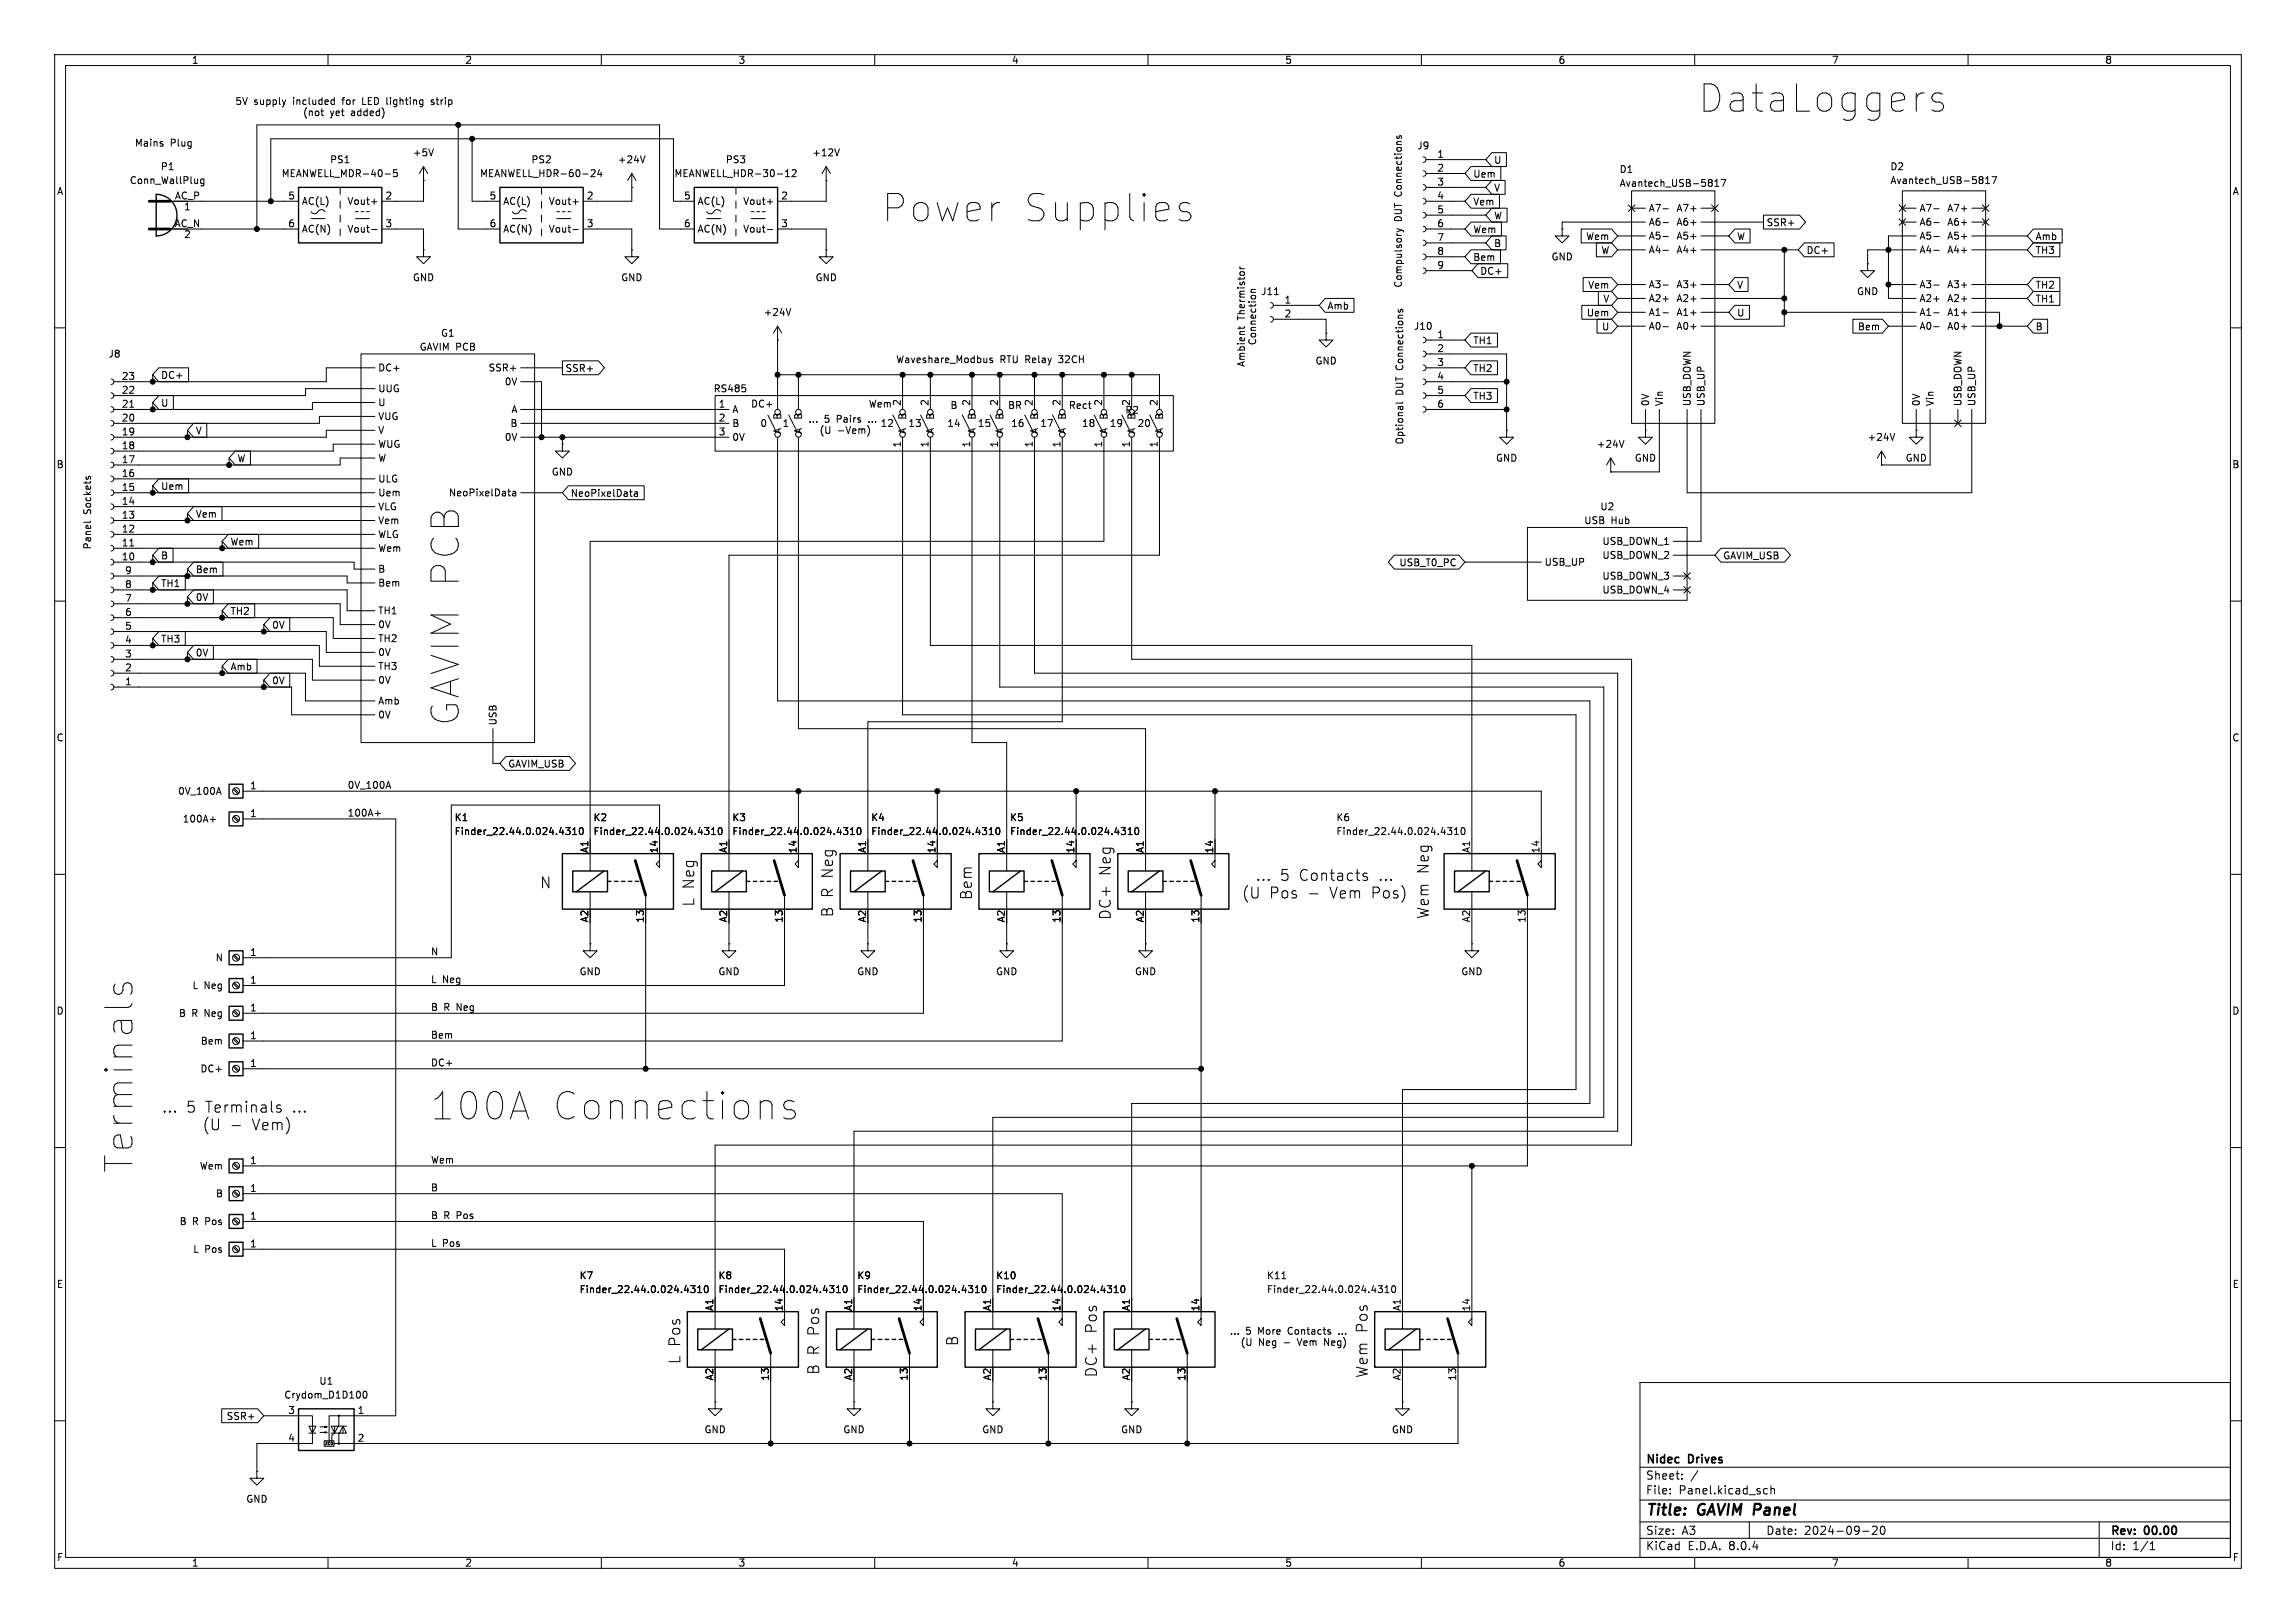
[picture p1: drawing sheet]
<svg xmlns="http://www.w3.org/2000/svg" width="420mm" height="297mm" viewBox="0 0 420 297" stroke-linecap="round" stroke-linejoin="round" font-family="sans-serif">
<defs><g id="words">
<g font-size="7">
<text x="310.8" y="20.8">DataLoggers</text>
<text x="161.5" y="40.8">Power</text>
<text x="186.9" y="40.8">Supplies</text>
<text x="84.3" y="132.7" transform="rotate(-90 84.3 132.7)">GAVIM PCB</text>
<text x="78.9" y="205.2">100A</text>
<text x="100.7" y="205.2">Connections</text>
<text x="24.6" y="214.6" transform="rotate(-90 24.6 214.6)">Terminals</text>
</g>
<g font-size="2.8">
<text x="203.4" y="160.3" transform="rotate(-90 203.4 160.3)">Neg</text>
<text x="229.7" y="161.4">...</text>
<text x="234.1" y="161.4">5 Contacts</text>
<text x="252.2" y="161.4">...</text>
<text x="98.7" y="162.8">N</text>
<text x="127.2" y="166" transform="rotate(-90 127.2 166)">L Neg</text>
<text x="152.6" y="167.9" transform="rotate(-90 152.6 167.9)">B R Neg</text>
<text x="178" y="164.8" transform="rotate(-90 178 164.8)">Bem</text>
<text x="227.1" y="164.6">(U</text>
<text x="232.2" y="164.6">Pos</text>
<text x="243.2" y="164.6">Vem Pos)</text>
<text x="203.4" y="168.4" transform="rotate(-90 203.4 168.4)">DC+</text>
<text x="261.6" y="168.2" transform="rotate(-90 261.6 168.2)">Wem Neg</text>
<text x="29.6" y="203.8">...</text>
<text x="34" y="203.8">5 Terminals</text>
<text x="53.5" y="203.8">...</text>
<text x="37.2" y="207.1">(U</text>
<text x="46.2" y="207.1">Vem)</text>
<text x="200.9" y="244.1" transform="rotate(-90 200.9 244.1)">Pos</text>
<text x="124.7" y="249.7" transform="rotate(-90 124.7 249.7)">L Pos</text>
<text x="150.1" y="251.6" transform="rotate(-90 150.1 251.6)">B R Pos</text>
<text x="175.5" y="246.4" transform="rotate(-90 175.5 246.4)">B</text>
<text x="200.9" y="252.1" transform="rotate(-90 200.9 252.1)">DC+</text>
<text x="250.4" y="252.2" transform="rotate(-90 250.4 252.2)">Wem Pos</text>
<text x="301" y="277.9">Title:</text>
<text x="310.6" y="277.9">GAVIM Panel</text>
</g>
<g font-size="2.1">
<text x="301" y="268.2">Nidec</text>
<text x="308.9" y="268.2">Drives</text>
<text x="301" y="273.7">File:</text>
<text x="301" y="271">Sheet:</text>
<text x="307.1" y="273.7">Panel.kicad_sch</text>
<text x="301" y="281.1">Size:</text>
<text x="307.6" y="281.1">A3</text>
<text x="323" y="281.1">Date:</text>
<text x="330" y="281.1">2024-09-20</text>
<text x="386" y="281.3">Rev:</text>
<text x="392.4" y="281.3">00.00</text>
<text x="301" y="283.9">KiCad</text>
<text x="308.7" y="283.9">E.D.A.</text>
<text x="316.3" y="283.9">8.0.4</text>
<text x="386" y="283.9">Id:</text>
<text x="390.1" y="283.9">1/1</text>
</g>
<g font-size="1.8">
<text x="35" y="11.9">1</text>
<text x="85" y="11.9">2</text>
<text x="135" y="11.9">3</text>
<text x="185" y="11.9">4</text>
<text x="235" y="11.9">5</text>
<text x="285" y="11.9">6</text>
<text x="335" y="11.9">7</text>
<text x="385" y="11.9">8</text>
<text x="43" y="19.4">5V</text>
<text x="46.4" y="19.4">supply</text>
<text x="53.7" y="19.4">included</text>
<text x="55.3" y="21.4">(not</text>
<text x="60.4" y="21.4">yet</text>
<text x="62.9" y="19.4">for</text>
<text x="64.3" y="21.4">added)</text>
<text x="66.8" y="19.4">LED lighting</text>
<text x="79.7" y="19.4">strip</text>
<text x="24.6" y="27">Mains</text>
<text x="31.1" y="27">Plug</text>
<text x="75.4" y="28.8">+5V</text>
<text x="148.5" y="28.8">+12V</text>
<text x="259.2" y="27.5">J9</text>
<text x="262.8" y="29">1</text>
<text x="10.3" y="35.9">A</text>
<text x="23.6" y="33.9">Conn_WallPlug</text>
<text x="29.3" y="31.3">P1</text>
<text x="51.4" y="32.6">MEANWELL_MDR-40-5</text>
<text x="60.3" y="30.1">PS1</text>
<text x="87.7" y="32.6">MEANWELL_HDR-60-24</text>
<text x="97.1" y="30.1">PS2</text>
<text x="112.9" y="30.1">+24V</text>
<text x="123.3" y="32.6">MEANWELL_HDR-30-12</text>
<text x="132.7" y="30.1">PS3</text>
<text x="262.8" y="31.5">2</text>
<text x="262.8" y="34">3</text>
<text x="269.4" y="32.7">Uem</text>
<text x="273.2" y="30.2">U</text>
<text x="273.2" y="35.2">V</text>
<text x="296.2" y="31.9">D1</text>
<text x="296.2" y="34.4">Avantech_USB-5817</text>
<text x="345.7" y="31.3">D2</text>
<text x="345.7" y="33.9">Avantech_USB-5817</text>
<text x="408.3" y="35.9">A</text>
<text x="31.9" y="41.7">AC_N</text>
<text x="31.9" y="36.6">AC_P</text>
<text x="33.6" y="38.8">1</text>
<text x="52.6" y="36.6">5</text>
<text x="52.6" y="41.7">6</text>
<text x="55.1" y="37.7">AC(L)</text>
<text x="63.5" y="37.7">Vout+</text>
<text x="70.4" y="36.6">2</text>
<text x="70.4" y="41.7">3</text>
<text x="89.5" y="36.6">5</text>
<text x="89.5" y="41.7">6</text>
<text x="91.9" y="37.7">AC(L)</text>
<text x="100.3" y="37.7">Vout+</text>
<text x="107.2" y="36.6">2</text>
<text x="107.2" y="41.7">3</text>
<text x="125" y="36.6">5</text>
<text x="125" y="41.7">6</text>
<text x="127.5" y="37.7">AC(L)</text>
<text x="135.8" y="37.7">Vout+</text>
<text x="142.8" y="36.6">2</text>
<text x="142.8" y="41.7">3</text>
<text x="256.6" y="40.6" transform="rotate(-90 256.6 40.6)">DUT Connections</text>
<text x="262.8" y="36.6">4</text>
<text x="262.8" y="39.1">5</text>
<text x="262.8" y="41.7">6</text>
<text x="269.4" y="37.8">Vem</text>
<text x="273.2" y="40.3">W</text>
<text x="301.5" y="41.5">A6-</text>
<text x="301.5" y="39">A7-</text>
<text x="306.6" y="41.5">A6+</text>
<text x="306.6" y="39">A7+</text>
<text x="323.1" y="41.6">SSR+</text>
<text x="351" y="41.5">A6-</text>
<text x="351" y="39">A7-</text>
<text x="356.1" y="41.5">A6+</text>
<text x="356.1" y="39">A7+</text>
<text x="33.6" y="43.9">2</text>
<text x="55.1" y="42.8">AC(N)</text>
<text x="63.5" y="42.8">Vout-</text>
<text x="91.9" y="42.8">AC(N)</text>
<text x="100.3" y="42.8">Vout-</text>
<text x="127.5" y="42.8">AC(N)</text>
<text x="135.8" y="42.8">Vout-</text>
<text x="262.8" y="44.2">7</text>
<text x="262.8" y="46.7">8</text>
<text x="269.4" y="47.9">Bem</text>
<text x="269.4" y="42.9">Wem</text>
<text x="273.2" y="45.4">B</text>
<text x="283.7" y="47.9">GND</text>
<text x="290" y="44.1">Wem</text>
<text x="292.8" y="46.7">W</text>
<text x="301.5" y="46.6">A4-</text>
<text x="301.5" y="44">A5-</text>
<text x="306.6" y="46.6">A4+</text>
<text x="306.6" y="44">A5+</text>
<text x="317.7" y="44.1">W</text>
<text x="330.4" y="46.7">DC+</text>
<text x="351" y="46.6">A4-</text>
<text x="351" y="44">A5-</text>
<text x="356.1" y="46.6">A4+</text>
<text x="356.1" y="44">A5+</text>
<text x="372.3" y="44.1">Amb</text>
<text x="372.3" y="46.7">TH3</text>
<text x="75.4" y="51.7">GND</text>
<text x="113.5" y="51.7">GND</text>
<text x="149.1" y="51.7">GND</text>
<text x="256.6" y="52.7" transform="rotate(-90 256.6 52.7)">Compulsory</text>
<text x="262.8" y="49.3">9</text>
<text x="270.7" y="50.5">DC+</text>
<text x="290.4" y="53">Vem</text>
<text x="301.5" y="52.9">A3-</text>
<text x="306.6" y="52.9">A3+</text>
<text x="317.7" y="53">V</text>
<text x="351" y="52.9">A3-</text>
<text x="356.1" y="52.9">A3+</text>
<text x="372.3" y="53">TH2</text>
<text x="139.6" y="58">+24V</text>
<text x="227.9" y="58.6" transform="rotate(-90 227.9 58.6)">Thermistor</text>
<text x="230.6" y="54.2">J11</text>
<text x="234.9" y="55.6">1</text>
<text x="234.9" y="58.2">2</text>
<text x="242.7" y="56.8">Amb</text>
<text x="290.2" y="58.1">Uem</text>
<text x="293.2" y="55.6">V</text>
<text x="301.5" y="58">A1-</text>
<text x="301.5" y="55.5">A2+</text>
<text x="306.6" y="58">A1+</text>
<text x="306.6" y="55.5">A2+</text>
<text x="317.7" y="58.1">U</text>
<text x="339.6" y="54.2">GND</text>
<text x="351" y="58">A1-</text>
<text x="351" y="55.5">A2+</text>
<text x="356.1" y="58">A1+</text>
<text x="356.1" y="55.5">A2+</text>
<text x="372.3" y="55.6">TH1</text>
<text x="19.8" y="65.6">J8</text>
<text x="76.7" y="64.4">GAVIM PCB</text>
<text x="80.6" y="61.8">G1</text>
<text x="230" y="63.3" transform="rotate(-90 230 63.3)">Connection</text>
<text x="258.6" y="60.6">J10</text>
<text x="262.8" y="62">1</text>
<text x="262.8" y="64.5">2</text>
<text x="269.4" y="63.2">TH1</text>
<text x="292.9" y="60.6">U</text>
<text x="301.5" y="60.6">A0-</text>
<text x="306.6" y="60.6">A0+</text>
<text x="339.8" y="60.6">Bem</text>
<text x="351" y="60.6">A0-</text>
<text x="356.1" y="60.6">A0+</text>
<text x="372.3" y="60.6">B</text>
<text x="22.2" y="69.6">23</text>
<text x="29.4" y="69.5">DC+</text>
<text x="69.1" y="68.2">DC+</text>
<text x="69.1" y="72">UUG</text>
<text x="89.3" y="68.2">SSR+</text>
<text x="92.2" y="70.7">0V</text>
<text x="103.3" y="68.3">SSR+</text>
<text x="130.4" y="72">RS485</text>
<text x="163.8" y="66.6">Waveshare_Modbus</text>
<text x="182.9" y="66.6">RTU Relay</text>
<text x="194" y="66.6">32CH</text>
<text x="227.9" y="67.2" transform="rotate(-90 227.9 67.2)">Ambient</text>
<text x="240.5" y="66.9">GND</text>
<text x="262.8" y="67.1">3</text>
<text x="262.8" y="69.6">4</text>
<text x="269.4" y="68.3">TH2</text>
<text x="22.2" y="77.2">20</text>
<text x="22.2" y="74.7">21</text>
<text x="22.2" y="72.1">22</text>
<text x="29.4" y="74.6">U</text>
<text x="69.1" y="74.5">U</text>
<text x="69.1" y="77.1">VUG</text>
<text x="93.5" y="75.8">A</text>
<text x="131.4" y="74.7">1</text>
<text x="131.4" y="77.2">2</text>
<text x="133.9" y="75.8">A</text>
<text x="137.3" y="74.8">DC+</text>
<text x="143.1" y="76.9" transform="rotate(-90 143.1 76.9)">B</text>
<text x="146.9" y="76.9" transform="rotate(-90 146.9 76.9)">B</text>
<text x="158.8" y="74.8">Wem</text>
<text x="164.8" y="74.4" transform="rotate(-90 164.8 74.4)">2</text>
<text x="166" y="76.9" transform="rotate(-90 166 76.9)">B</text>
<text x="169.9" y="74.4" transform="rotate(-90 169.9 74.4)">2</text>
<text x="171" y="76.9" transform="rotate(-90 171 76.9)">B</text>
<text x="173.8" y="75">B</text>
<text x="177.5" y="74.4" transform="rotate(-90 177.5 74.4)">2</text>
<text x="178.7" y="76.9" transform="rotate(-90 178.7 76.9)">B</text>
<text x="182.6" y="74.4" transform="rotate(-90 182.6 74.4)">2</text>
<text x="183.7" y="76.9" transform="rotate(-90 183.7 76.9)">B</text>
<text x="184.3" y="75">BR</text>
<text x="189" y="74.4" transform="rotate(-90 189 74.4)">2</text>
<text x="190.1" y="76.9" transform="rotate(-90 190.1 76.9)">B</text>
<text x="194.1" y="74.4" transform="rotate(-90 194.1 74.4)">2</text>
<text x="195.2" y="76.9" transform="rotate(-90 195.2 76.9)">B</text>
<text x="195.4" y="75">Rect</text>
<text x="201.7" y="74.4" transform="rotate(-90 201.7 74.4)">2</text>
<text x="202.8" y="76.9" transform="rotate(-90 202.8 76.9)">B</text>
<text x="205.7" y="75.9">R2</text>
<text x="206.8" y="74.4" transform="rotate(-90 206.8 74.4)">2</text>
<text x="207.9" y="76.9" transform="rotate(-90 207.9 76.9)">B</text>
<text x="211.8" y="74.4" transform="rotate(-90 211.8 74.4)">2</text>
<text x="213" y="76.9" transform="rotate(-90 213 76.9)">B</text>
<text x="256.9" y="72.3" transform="rotate(-90 256.9 72.3)">DUT Connections</text>
<text x="262.8" y="72.1">5</text>
<text x="262.8" y="74.7">6</text>
<text x="269.4" y="73.3">TH3</text>
<text x="301.9" y="74.4" transform="rotate(-90 301.9 74.4)">0V</text>
<text x="304.4" y="74.4" transform="rotate(-90 304.4 74.4)">Vin</text>
<text x="309.5" y="74.4" transform="rotate(-90 309.5 74.4)">USB_DOWN</text>
<text x="312" y="74.4" transform="rotate(-90 312 74.4)">USB_UP</text>
<text x="351.4" y="74.4" transform="rotate(-90 351.4 74.4)">0V</text>
<text x="353.9" y="74.4" transform="rotate(-90 353.9 74.4)">Vin</text>
<text x="359" y="74.4" transform="rotate(-90 359 74.4)">USB_DOWN</text>
<text x="361.5" y="74.4" transform="rotate(-90 361.5 74.4)">USB_UP</text>
<text x="22.2" y="82.3">18</text>
<text x="22.2" y="79.8">19</text>
<text x="35.7" y="79.7">V</text>
<text x="69.1" y="79.6">V</text>
<text x="69.1" y="82.1">WUG</text>
<text x="92.2" y="80.9">0V</text>
<text x="93.3" y="78.3">B</text>
<text x="131.4" y="79.8">3</text>
<text x="133.9" y="78.3">B...</text>
<text x="133.9" y="80.9">0V</text>
<text x="137.9" y="78.6">50 Pairs</text>
<text x="143" y="78.3">1</text>
<text x="143.1" y="79.5" transform="rotate(-90 143.1 79.5)">A</text>
<text x="146.9" y="79.5" transform="rotate(-90 146.9 79.5)">A</text>
<text x="159.5" y="78.6">-Vem)</text>
<text x="161" y="78.3">12</text>
<text x="164.8" y="82" transform="rotate(-90 164.8 82)">1</text>
<text x="166" y="79.5" transform="rotate(-90 166 79.5)">A</text>
<text x="166.1" y="78.3">13</text>
<text x="169.9" y="82" transform="rotate(-90 169.9 82)">1</text>
<text x="171" y="79.5" transform="rotate(-90 171 79.5)">A</text>
<text x="173.2" y="78.3">14</text>
<text x="177.5" y="82" transform="rotate(-90 177.5 82)">1</text>
<text x="178.7" y="79.5" transform="rotate(-90 178.7 79.5)">A</text>
<text x="178.8" y="78.3">15</text>
<text x="182.6" y="82" transform="rotate(-90 182.6 82)">1</text>
<text x="183.7" y="79.5" transform="rotate(-90 183.7 79.5)">A</text>
<text x="184.9" y="78.3">16</text>
<text x="189" y="82" transform="rotate(-90 189 82)">1</text>
<text x="190.1" y="79.5" transform="rotate(-90 190.1 79.5)">A</text>
<text x="190.2" y="78.3">17</text>
<text x="194.1" y="82" transform="rotate(-90 194.1 82)">1</text>
<text x="195.2" y="79.5" transform="rotate(-90 195.2 79.5)">A</text>
<text x="197.8" y="78.3">18</text>
<text x="201.7" y="82" transform="rotate(-90 201.7 82)">1</text>
<text x="202.8" y="79.5" transform="rotate(-90 202.8 79.5)">A</text>
<text x="202.9" y="78.3">19</text>
<text x="206.8" y="82" transform="rotate(-90 206.8 82)">1</text>
<text x="207.9" y="79.5" transform="rotate(-90 207.9 79.5)">A</text>
<text x="208" y="78.3">20</text>
<text x="211.8" y="82" transform="rotate(-90 211.8 82)">1</text>
<text x="213" y="79.5" transform="rotate(-90 213 79.5)">A</text>
<text x="256.9" y="81.4" transform="rotate(-90 256.9 81.4)">Optional</text>
<text x="292" y="82.1">+24V</text>
<text x="341.5" y="80.9">+24V</text>
<text x="10.3" y="85.9">B</text>
<text x="22.2" y="89.9">15</text>
<text x="22.2" y="87.4">16</text>
<text x="22.2" y="84.8">17</text>
<text x="29.4" y="89.9">Uem</text>
<text x="43.3" y="84.8">W</text>
<text x="69.1" y="88.5">ULG</text>
<text x="69.1" y="84.7">W</text>
<text x="100.8" y="87.2">GND</text>
<text x="273.6" y="84.7">GND</text>
<text x="299" y="84.7">GND</text>
<text x="348.5" y="84.7">GND</text>
<text x="408.2" y="85.9">B</text>
<text x="16.9" y="94.1" transform="rotate(-90 16.9 94.1)">Sockets</text>
<text x="22.2" y="95">13</text>
<text x="22.2" y="92.5">14</text>
<text x="35.7" y="94.9">Vem</text>
<text x="69.1" y="91">Uem</text>
<text x="69.1" y="93.6">VLG</text>
<text x="82" y="91">NeoPixelData</text>
<text x="104.3" y="91.1">NeoPixelData</text>
<text x="292.6" y="93.6">U2</text>
<text x="16.9" y="100.6" transform="rotate(-90 16.9 100.6)">Panel</text>
<text x="22.2" y="100.1">11</text>
<text x="22.2" y="97.5">12</text>
<text x="42.1" y="100">Wem</text>
<text x="69.1" y="96.1">Vem</text>
<text x="69.1" y="98.7">WLG</text>
<text x="69.1" y="101.2">Wem</text>
<text x="289.7" y="96.1">USB</text>
<text x="293" y="99.9">USB_DOWN_1</text>
<text x="294.7" y="96.1">Hub</text>
<text x="22.2" y="102.6">10</text>
<text x="22.8" y="107.7">8</text>
<text x="22.8" y="105.2">9</text>
<text x="29.4" y="107.6">TH1</text>
<text x="29.4" y="102.6">B</text>
<text x="35.7" y="105.1">Bem</text>
<text x="69.1" y="105">B</text>
<text x="69.1" y="107.5">Bem</text>
<text x="255.9" y="103.8">USB_T0_PC</text>
<text x="282.4" y="103.7">USB_UP</text>
<text x="293" y="102.5">USB_DOWN_2</text>
<text x="293" y="106.3">USB_DOWN_3</text>
<text x="315.1" y="102.6">GAVIM_USB</text>
<text x="22.8" y="112.8">6</text>
<text x="22.8" y="110.2">7</text>
<text x="35.7" y="110.2">0V</text>
<text x="42.1" y="112.7">TH2</text>
<text x="69.1" y="112.6">TH1</text>
<text x="293" y="108.8">USB_DOWN_4</text>
<text x="22.8" y="117.9">4</text>
<text x="22.8" y="115.3">5</text>
<text x="29.4" y="117.8">TH3</text>
<text x="49.7" y="115.3">0V</text>
<text x="69.1" y="115.2">0V</text>
<text x="69.1" y="117.7">TH2</text>
<text x="22.8" y="125.5">1</text>
<text x="22.8" y="122.9">2</text>
<text x="22.8" y="120.4">3</text>
<text x="35.7" y="120.3">0V</text>
<text x="42.1" y="122.9">Amb</text>
<text x="49.7" y="125.4">0V</text>
<text x="69.1" y="125.3">0V</text>
<text x="69.1" y="120.2">0V</text>
<text x="69.1" y="122.8">TH3</text>
<text x="69.1" y="131.7">0V</text>
<text x="69.1" y="129.1">Amb</text>
<text x="10.3" y="135.9">C</text>
<text x="91" y="132.8" transform="rotate(-90 91 132.8)">USB</text>
<text x="408.2" y="135.9">C</text>
<text x="92.9" y="140.7">GAVIM_USB</text>
<text x="32.5" y="145.6">0V_100A</text>
<text x="45.6" y="149.6">1</text>
<text x="45.6" y="144.5">1</text>
<text x="63.5" y="144.4">0V_100A</text>
<text x="63.5" y="149.5">100A+</text>
<text x="33.3" y="150.7">100A+</text>
<text x="83.1" y="150.5">K1</text>
<text x="83.1" y="153">Finder_22.44.0.024.4310</text>
<text x="108.5" y="150.5">K2</text>
<text x="108.5" y="153">Finder_22.44.0.024.4310</text>
<text x="133.9" y="150.5">K3</text>
<text x="133.9" y="153">Finder_22.44.0.024.4310</text>
<text x="159.3" y="150.5">K4</text>
<text x="159.3" y="153">Finder_22.44.0.024.4310</text>
<text x="184.7" y="150.5">K5</text>
<text x="184.7" y="153">Finder_22.44.0.024.4310</text>
<text x="244.4" y="150.5">K6</text>
<text x="244.4" y="153">Finder_22.44.0.024.4310</text>
<text x="107.7" y="156.2" transform="rotate(-90 107.7 156.2)">A1</text>
<text x="120.4" y="156.3" transform="rotate(-90 120.4 156.3)">14</text>
<text x="133.1" y="156.2" transform="rotate(-90 133.1 156.2)">A1</text>
<text x="145.8" y="156.3" transform="rotate(-90 145.8 156.3)">14</text>
<text x="158.5" y="156.2" transform="rotate(-90 158.5 156.2)">A1</text>
<text x="171.2" y="156.3" transform="rotate(-90 171.2 156.3)">14</text>
<text x="183.9" y="156.2" transform="rotate(-90 183.9 156.2)">A1</text>
<text x="196.6" y="156.3" transform="rotate(-90 196.6 156.3)">14</text>
<text x="209.3" y="156.2" transform="rotate(-90 209.3 156.2)">A1</text>
<text x="222" y="156.3" transform="rotate(-90 222 156.3)">14</text>
<text x="269" y="156.2" transform="rotate(-90 269 156.2)">A1</text>
<text x="281.7" y="156.3" transform="rotate(-90 281.7 156.3)">14</text>
<text x="107.7" y="168.9" transform="rotate(-90 107.7 168.9)">A2</text>
<text x="117.9" y="169" transform="rotate(-90 117.9 169)">13</text>
<text x="133.1" y="168.9" transform="rotate(-90 133.1 168.9)">A2</text>
<text x="143.3" y="169" transform="rotate(-90 143.3 169)">13</text>
<text x="158.5" y="168.9" transform="rotate(-90 158.5 168.9)">A2</text>
<text x="168.7" y="169" transform="rotate(-90 168.7 169)">13</text>
<text x="183.9" y="168.9" transform="rotate(-90 183.9 168.9)">A2</text>
<text x="194.1" y="169" transform="rotate(-90 194.1 169)">13</text>
<text x="209.3" y="168.9" transform="rotate(-90 209.3 168.9)">A2</text>
<text x="219.5" y="169" transform="rotate(-90 219.5 169)">13</text>
<text x="269" y="168.9" transform="rotate(-90 269 168.9)">A2</text>
<text x="279.1" y="169" transform="rotate(-90 279.1 169)">13</text>
<text x="39.4" y="176.1">N</text>
<text x="45.6" y="175">1</text>
<text x="78.7" y="174.9">N</text>
<text x="78.7" y="180">L Neg</text>
<text x="105.9" y="178.7">GND</text>
<text x="131.3" y="178.7">GND</text>
<text x="156.7" y="178.7">GND</text>
<text x="182.1" y="178.7">GND</text>
<text x="207.5" y="178.7">GND</text>
<text x="267.2" y="178.7">GND</text>
<text x="10.3" y="185.9">D</text>
<text x="35.1" y="181.2">L Neg</text>
<text x="45.6" y="180.1">1</text>
<text x="45.6" y="185.2">1</text>
<text x="78.7" y="185.1">B</text>
<text x="81.2" y="185.1">R Neg</text>
<text x="408.2" y="185.9">D</text>
<text x="32.6" y="186.3">B</text>
<text x="35.1" y="186.3">R Neg</text>
<text x="36.6" y="191.4">Bem</text>
<text x="45.6" y="190.2">1</text>
<text x="78.7" y="190.2">Bem</text>
<text x="36.6" y="196.4">DC+</text>
<text x="45.6" y="195.3">1</text>
<text x="78.7" y="195.2">DC+</text>
<text x="36.4" y="214.2">Wem</text>
<text x="45.6" y="213.1">1</text>
<text x="78.7" y="213">Wem</text>
<text x="39.4" y="219.3">B</text>
<text x="45.6" y="218.2">1</text>
<text x="78.7" y="218.1">B</text>
<text x="32.8" y="224.4">B</text>
<text x="35.2" y="224.4">R Pos</text>
<text x="45.6" y="223.3">1</text>
<text x="78.7" y="223.2">B</text>
<text x="81.2" y="223.2">R Pos</text>
<text x="35.2" y="229.5">L Pos</text>
<text x="45.6" y="228.3">1</text>
<text x="78.7" y="228.3">L Pos</text>
<text x="10.3" y="235.9">E</text>
<text x="105.9" y="234.3">K7</text>
<text x="105.9" y="236.8">Finder_22.44.0.024.4310</text>
<text x="131.3" y="234.3">K8</text>
<text x="131.3" y="236.8">Finder_22.44.0.024.4310</text>
<text x="156.7" y="234.3">K9</text>
<text x="156.7" y="236.8">Finder_22.44.0.024.4310</text>
<text x="182.1" y="234.3">K10</text>
<text x="182.1" y="236.8">Finder_22.44.0.024.4310</text>
<text x="231.7" y="234.3">K11</text>
<text x="231.7" y="236.8">Finder_22.44.0.024.4310</text>
<text x="408.3" y="235.9">E</text>
<text x="130.6" y="240" transform="rotate(-90 130.6 240)">A1</text>
<text x="143.3" y="240.1" transform="rotate(-90 143.3 240.1)">14</text>
<text x="156" y="240" transform="rotate(-90 156 240)">A1</text>
<text x="168.7" y="240.1" transform="rotate(-90 168.7 240.1)">14</text>
<text x="181.4" y="240" transform="rotate(-90 181.4 240)">A1</text>
<text x="194.1" y="240.1" transform="rotate(-90 194.1 240.1)">14</text>
<text x="206.8" y="240" transform="rotate(-90 206.8 240)">A1</text>
<text x="219.5" y="240.1" transform="rotate(-90 219.5 240.1)">14</text>
<text x="224.9" y="244.4">...</text>
<text x="227.9" y="244.4">5</text>
<text x="230.2" y="244.4">More</text>
<text x="235.9" y="244.4">Contacts</text>
<text x="245.3" y="244.4">...</text>
<text x="256.3" y="240" transform="rotate(-90 256.3 240)">A1</text>
<text x="269" y="240.1" transform="rotate(-90 269 240.1)">14</text>
<text x="227.2" y="246.5">(U</text>
<text x="230.6" y="246.5">Neg</text>
<text x="235.3" y="246.5">-</text>
<text x="238.1" y="246.5">Vem</text>
<text x="243.1" y="246.5">Neg)</text>
<text x="51.9" y="256.1">Crydom_D1D100</text>
<text x="58.3" y="253.6">U1</text>
<text x="130.6" y="252.7" transform="rotate(-90 130.6 252.7)">A2</text>
<text x="140.7" y="252.8" transform="rotate(-90 140.7 252.8)">13</text>
<text x="156" y="252.7" transform="rotate(-90 156 252.7)">A2</text>
<text x="166.1" y="252.8" transform="rotate(-90 166.1 252.8)">13</text>
<text x="181.4" y="252.7" transform="rotate(-90 181.4 252.7)">A2</text>
<text x="191.5" y="252.8" transform="rotate(-90 191.5 252.8)">13</text>
<text x="206.8" y="252.7" transform="rotate(-90 206.8 252.7)">A2</text>
<text x="216.9" y="252.8" transform="rotate(-90 216.9 252.8)">13</text>
<text x="256.3" y="252.7" transform="rotate(-90 256.3 252.7)">A2</text>
<text x="266.4" y="252.8" transform="rotate(-90 266.4 252.8)">13</text>
<text x="41.4" y="260">SSR+</text>
<text x="52.6" y="258.8">3</text>
<text x="52.6" y="263.9">4</text>
<text x="65.3" y="258.8">1</text>
<text x="65.3" y="263.9">2</text>
<text x="128.8" y="262.5">GND</text>
<text x="154.2" y="262.5">GND</text>
<text x="179.6" y="262.5">GND</text>
<text x="205" y="262.5">GND</text>
<text x="254.5" y="262.5">GND</text>
<text x="45" y="275.2">GND</text>
<text x="10.3" y="285.9">F</text>
<text x="35" y="286.9">1</text>
<text x="85" y="286.9">2</text>
<text x="135" y="286.9">3</text>
<text x="185" y="286.9">4</text>
<text x="235" y="286.9">5</text>
<text x="285" y="286.9">6</text>
<text x="335" y="286.9">7</text>
<text x="385" y="286.9">8</text>
<text x="408.3" y="285.9">F</text>
</g>
<text font-size=".7" x="59.3" y="264.6">ZCD</text>
</g></defs>
<g fill="none" stroke="#000" stroke-width=".18">
<path d="M10 10h400v277h-400zM12 12h396v273h-396zM52.3 18.3l-.3 .8M60 10v2M60.8 18.3h.3M61.1 17.8v1.3M61.1 19.1h-.3M78.9 19.1h.3M79.2 18.3l-.3 .2v.1l.3 .1M110 10v2M160 10v2M210 10v2"/>
<path d="M260 10v2M310 10v2M355.3 17.2l-.5-.2h-.7l-.5 .2-.2 .5 .2 .7 .5 .3h.7l.5 .2 .2 .5-.2 .7-.5 .2h-.9l-.5-.2M360 10v2M31.1 36.8h23.5M37.3 32.8v1l-.2 .2h-.4M37.3 32.8h-.4l-.2 .2 .1 .5h.5M49.5 36.8v-11.4h73.7v11.4h3.8M56.9 38.7a.8 .8 0 0 0 .8 .4 .8 .8 0 0 0 .6-.6 .73 .73 0 0 1 1.1 .2M58.7 20.3h.5M58.9 21.1l.3 .1M62.2 34.3v1.3"/>
<path d="M62.2 36.8v1.3M62.2 39.4v1.2M65 38.7h.5M66 38.7h.5M67.1 38.7h.5M68 36.9h.9M70.5 31.8h.9M72.6 31.1h-.6v.6l.1-.2 .5 .1 .1 .2-.1 .4-.1 .1-.5-.1M77.5 33h.1M77.5 30.5v6.3h-7.7M77.5 30.5l-.8 1.3M77.5 30.5l.7 1.3"/>
<path d="M79.3 27.2l-.4 1.3M83.8 22.9v19h7.6M86.4 25.4v11.4h5M93.7 38.7a.8 .8 0 0 0 .8 .4 .8 .8 0 0 0 .7-.6 .73 .73 0 0 1 1.1 .2M99.1 34.3v1.3M99.1 36.8v1.3M99.1 39.4v1.2M101.9 38.7h.5M102.9 38.7h.5M103.9 38.7h.5M104.8 36.9h1M108.1 31.2l.5-.1 .3 .3-.8 .9h.8"/>
<path d="M109.6 31l-.3 .9h.8M109.9 31.5v.8M115.6 34.3h.1M115.6 31.8l-.8 1.2M115.6 31.8v5h-8.9M115.6 31.8l.7 1.2M118 28.5l-.4 1.3M129.3 38.7a.8 .8 0 0 0 .8 .4 .8 .8 0 0 0 .6-.6 .73 .73 0 0 1 1.1 .2M134.6 34.3v1.3M134.6 36.8v1.3M134.6 39.4v1.2M137.4 38.7h.5"/>
<path d="M138.4 38.7h.5M139.4 38.7h.6M140.4 36.9h.9M143.7 32.3h.7M143.7 31.4l.4-.3v1.2M144.9 31.2l.5-.1 .2 .3-.8 .9h.8M151.1 33h.1M151.1 30.5l-.7 1.3M151.1 30.5v6.3h-8.9M151.1 30.5l.8 1.3M153.5 27.2l-.4 1.3M215.7 38l.2 .5 .5 .2h.7l.5 .3 .2 .5-.2 .7-.5 .2h-.9l-.5-.2"/>
<path d="M217.6 37.3l-.5-.2h-.7l-.5 .2-.2 .5M255.6 24.9l-.1 .3 .2 .2 .2-.1 .1-.4h.3v.5M260.3 38.9l.4 .1 .2 .4-.2 .3-.4 .2M260.3 36.3l.4 .1 .2 .4-.2 .4-.4 .1M260.3 33.8l.4 .1 .2 .4-.2 .3-.4 .2M260.3 31.2l.4 .2 .2 .4-.2 .3-.4 .2M260.3 28.7l.4 .1 .2 .4-.2 .3-.4 .2M260.9 39.4h10.9M260.9 36.8h7.1M260.9 34.3h10.9M260.9 31.8h7.1M260.9 29.2h10.9"/>
<path d="M269.1 30.5h5.4v2.5h-5.4l-1.1-1.2zM269.1 35.6h5.2v2.5h-5.2l-1.1-1.3zM272.9 27.9h2.7v2.6h-2.7l-1.1-1.3zM272.9 33h2.4v2.6h-2.4l-1.1-1.3zM272.9 38.1h2.8v2.5h-2.8l-1.1-1.2zM297.8 37.5l1.3 1.2M298.4 34.9h15.3v42.6h-15.3zM298.4 38.1h2.6M299.1 37.5l-1.3 1.2M304.2 38.2h1M311.1 38.1h2.6M313.1 37.5l1.2 1.2"/>
<path d="M313.7 34.1h.7M313.7 33.2l.4-.4v1.3M314.3 37.5l-1.2 1.2M314.8 32.8h.9l-.6 1.3M322.6 39.4h6.6l1.1 1.2-1.1 1.3h-6.6zM347.4 37.5l1.2 1.2M348 34.9h15.2v42.6h-15.2zM348 38.1h2.5M348.6 37.5l-1.2 1.2M353.7 38.2h1M360.7 38.1h2.5M362.6 37.5l1.2 1.2"/>
<path d="M363.2 33.6h.7M363.2 32.7l.4-.4v1.3M363.8 37.5l-1.2 1.2M364.4 32.3h.8l-.5 1.3M10 60h2M31.1 41.9h23.5M47 41.9v-19h73.6v19h6.4M56.9 40h2.5M62.2 41.9v1.3M65 40h2.6M68 42h.9M69.8 41.9h7.7v3.8"/>
<path d="M77.5 45.7v1.3h1.2l-1.2 1.3-1.3-1.3h1.3M77.5 45.7h.1M93.7 40h2.6M99.1 41.9v1.3M101.9 40h2.5M104.8 42h1M106.7 41.9h8.9v3.8M115.6 45.7v1.3h1.2l-1.2 1.3-1.3-1.3h1.3M115.6 45.7h.1M129.3 40h2.5M134.6 41.9v1.3M137.4 40h2.6"/>
<path d="M140.4 42h.9M142.2 41.9h8.9v3.8M142.2 59.7l-.7 1.3M142.2 59.7v15.2M142.2 59.7l.8 1.3M144.7 56.5l-.5 1.2M151.1 45.7v1.3h1.3l-1.3 1.3-1.2-1.3h1.2M151.1 45.7h.1M226.8 48.8l.2 .4M226.8 59.8v.4M226.8 49.2h.8M227.6 59.8l-.1 .3h-1.1"/>
<path d="M228.8 53.5h.9M229.7 53h-.8l-.1 .3 .2 .2M232.4 57.9l.4 .2 .1 .3-.1 .4-.4 .1M232.4 55.4l.4 .1 .1 .4-.1 .3-.4 .2M232.9 58.4h9.7v2.6M232.9 55.9h8.4M233.1 53.9h.8M242.4 54.6h5.3v2.6h-5.3l-1.1-1.3zM255.5 41.8l.9 .3M255.8 56.7v.3l.1 .1h.2l.1-.4h.4v.4M256.4 42.1l-.9 .3M256.4 42.1l.4 .3"/>
<path d="M260.3 49l.4 .2 .2 .3-.2 .4-.4 .1M260.3 46.5l.4 .1 .2 .4-.2 .3-.4 .2M260.3 43.9l.4 .2 .2 .4-.2 .3-.4 .2M260.3 41.4l.4 .1 .2 .4-.2 .3-.4 .2M260.9 49.5h8.3M260.9 47h7.1M260.9 44.5h10.9M260.9 41.9h7.1M269.1 45.7h5.4v2.6h-5.4l-1.1-1.3zM269.1 40.6h5.5v2.6h-5.5l-1.1-1.3zM270.4 48.3h5.4v2.5h-5.4l-1.2-1.3zM272.9 43.2h2.6v2.5h-2.6l-1.1-1.2z"/>
<path d="M285.7 41.9v1.3h1.3l-1.3 1.3-1.2-1.3h1.2M285.7 41.9h.1M289.2 41.9h5.6l1.1 1.3-1.1 1.3h-5.6zM289.4 55.9h5.4l1.1 1.3-1.1 1.2h-5.4zM289.6 50.8h5.2l1.1 1.3-1.1 1.2h-5.2zM292 44.4h2.8l1.1 1.3-1.1 1.3h-2.8zM292.1 58.4h2.7l1.1 1.3-1.1 1.3h-2.7zM292.4 53.3h2.4l1.1 1.3-1.1 1.3h-2.4zM295.9 59.7h5.1M295.9 57.2h5.1M295.9 54.6h5.1M295.9 52.1h5.1"/>
<path d="M295.9 45.7h5.1M295.9 43.2h5.1M301 40.6h-15.3v1.3M304.2 59.8h1M304.2 57.2h1M304.2 52.2h1M304.2 45.8h1M304.2 43.3h1M304.2 40.7h1M311.1 57.2h5.1M311.1 54.6h15.3M311.1 52.1h5.1"/>
<path d="M311.1 45.7h17.8M311.1 43.2h5.1M311.1 40.6h11.5M317.3 41.9h2.8v2.6h-2.8l-1.1-1.3zM317.3 55.9h2.7v2.5h-2.7l-1.1-1.2zM317.3 50.8h2.5v2.5h-2.5l-1.1-1.2zM326.4 45.7v14h-15.3M326.4 57.2h24.1M330 44.4h5.5v2.6h-5.5l-1.1-1.3zM338.9 58.4h5.4l1.1 1.3-1.1 1.3h-5.4zM341.6 48.3v1.2h1.3l-1.3 1.3-1.2-1.3h1.2M341.6 48.3h.1"/>
<path d="M345.4 59.7h5.1M345.4 52.1h5.1M347.4 40l1.2 1.2M348 40.6h2.5M348.6 40l-1.2 1.2M350.5 43.2h-5.1v11.4h5.1M350.5 45.7h-8.9v2.6M353.7 59.8h1M353.7 57.2h1M353.7 52.2h1M353.7 45.8h1M353.7 43.3h1"/>
<path d="M353.7 40.7h1M360.7 59.7h10.1M360.7 57.2h5.1v2.5M360.7 54.6h10.1M360.7 52.1h10.1M360.7 45.7h10.1M360.7 43.2h10.1M360.7 40.6h2.5M362.6 40l1.2 1.2M363.8 40l-1.2 1.2M372 58.4h2.6v2.6h-2.6l-1.2-1.3zM372 53.3h4.8v2.6h-4.8l-1.2-1.3z"/>
<path d="M372 50.8h4.8v2.5h-4.8l-1.2-1.2zM372 41.9h5.2v2.6h-5.2l-1.2-1.3zM372 44.4h4.8v2.6h-4.8l-1.2-1.3zM408 60h2M20.3 69.3l.4 .2 .1 .4-.1 .3-.4 .2M20.3 71.9l.4 .1 .1 .4-.1 .3-.4 .2M20.3 74.4l.4 .2 .1 .3-.1 .4-.4 .1M20.3 77l.4 .1 .1 .4-.1 .3-.4 .2M20.3 79.5l.4 .2 .1 .3-.1 .4-.4 .1M23.7 74.5h.8M27.9 68.6v1.3M27.9 73.7v1.2"/>
<path d="M29.1 67.3h5.4v2.6h-5.4l-1.2-1.3zM29.1 72.4h2.6v2.5h-2.6l-1.2-1.2zM34.3 78.7v1.3M35.4 77.5h2.4v2.5h-2.4l-1.1-1.3zM66 64.8h31.8v71.1h-31.8zM68.6 78.7h-8.9v1.3h-38.9M68.6 67.3h-8.9v2.6h-38.9M68.6 73.7h-11.5v1.2h-36.3M68.6 76.2h-10.2v1.3h-37.6M68.6 71.1h-12.7v1.3h-35.1M95.2 69.9h3.9v10.1M95.2 74.9h38.1"/>
<path d="M95.2 77.5h38.1M95.2 67.3h7.7M102.9 66h6.6l1.1 1.3-1.1 1.3h-6.6zM130.8 72.4h83.8v10.2h-83.8zM136.4 71v.6M140.5 75.9l1.5 3.1M142.2 62.2h.1M142.2 68.6h69.9v6.3M144.3 75.9l1.5 3.1M146 68.6v6.3M148.2 77.2v.1M148.8 77.2v.1"/>
<path d="M149.4 77.2v.1M150.6 77.9a1.46 1.46 0 0 0 0 1.9M151.1 78.1v1l.2 .2h.4l.1-.2v-1M151.6 76h-.6l-.1 .6 .2-.1 .4 .1 .1 .1v.5l-.2 .1-.5-.1M153.1 76.7l.7-.1 .1-.2-.1-.3-.7-.1v1.3M153.4 78.8h.9M154.4 76.5h.5l.1 .8M154.8 78.1l.4 1.2 .4-1.2M155 76.7l-.5 .1-.1 .2 .1 .3 .5-.1M155.6 76v.1M155.6 76.4v.9M156 78.9l.6-.1-.1-.3h-.4l-.1 .2v.6h.5"/>
<path d="M156.2 76.4v.9M156.5 76.4l-.3 .3M157.1 78.6l.4-.1 .2 .2M157.1 78.5v.8M157.4 76.5l-.3-.1-.2 .2 .1 .2 .4 .1v.3h-.5M157.7 78.7l.1-.2h.3l.1 .8M157.7 78.7v.6M158.7 77.9l.3 .5M159 77.2v.1M159 79.3l-.3 .5M163.3 75.9l1.5 3.1M165.1 68.6v6.3"/>
<path d="M168.4 75.9l1.5 3.1M170.2 68.6v6.3M176 75.9l1.5 3.1M177.8 68.6v6.3M181.1 75.9l1.5 3.1M181.5 65.6l-.3-.1-.1 .2v.2l.4 .1v.3h-.4M182.9 68.6v6.3M187.5 75.9l1.5 3.1M189.2 68.6v6.3M192.5 75.9l1.6 3.1M194.3 68.6v6.3M200.2 75.9l1.5 3.1"/>
<path d="M201.9 68.6v6.3M205.2 75.9l1.6 3.1M207 68.6v6.3M210.3 75.9l1.5 3.1M242.6 61v1.2h1.2l-1.2 1.3-1.3-1.3h1.3M242.6 61h.1M256.6 73.6l-.2 .2h-1.1M260.3 74.4l.4 .2 .2 .3-.2 .4-.4 .1M260.3 71.9l.4 .1 .2 .4-.2 .3-.4 .2M260.3 69.3l.4 .2 .2 .4-.2 .3-.4 .2M260.3 66.8l.4 .2 .2 .3-.2 .4-.4 .1M260.3 64.3l.4 .1 .2 .4-.2 .3-.4 .2"/>
<path d="M260.3 61.7l.4 .2 .2 .3-.2 .4-.4 .1M260.9 69.9h14.7M260.9 74.9h14.7M260.9 67.3h7.1M260.9 72.4h7.1M260.9 64.8h14.7v13.9M260.9 62.2h7.1M269.1 71.1h4.8v2.6h-4.8l-1.1-1.3zM269.1 66h4.8v2.6h-4.8l-1.1-1.3zM269.1 61h4.8v2.5h-4.8l-1.1-1.3zM275.6 78.7v1.3h1.3l-1.3 1.3-1.3-1.3h1.3M275.6 78.7h.1"/>
<path d="M301 78.7v1.3h1.3l-1.3 1.3-1.3-1.3h1.3M301 78.7h.1M301 74.9v3.8M303.5 74.9v11.5h-8.9M308.6 74.9v15.3h52.1v-15.3M311.1 74.9v24.2h-5M346.6 79.3l-.4 1.3M350.5 78.7v1.3h1.3l-1.3 1.3-1.3-1.3h1.3M350.5 78.7h.1M350.5 74.9v3.8M353.1 74.9v10.2h-8.9M357.5 76.9l1.2 1.2"/>
<path d="M358.1 74.9v2.6M358.7 76.9l-1.2 1.2M15.8 87.2l-.1 .1M16.2 87.3l.1-.1 .3 .1M16.6 95.4l-.2 .2h-1.1M20.3 82l.4 .2 .1 .4-.1 .3-.4 .2M20.3 84.6l.4 .1 .1 .4-.1 .3-.4 .2M20.3 87.1l.4 .2 .1 .3-.1 .4-.4 .1M20.3 89.7l.4 .1 .1 .4-.1 .3-.4 .2M20.3 92.2l.4 .2 .1 .3-.1 .4-.4 .1M20.3 94.7l.4 .2 .1 .4-.1 .3-.4 .2M20.3 97.3l.4 .1 .1 .4-.1 .3-.4 .2"/>
<path d="M20.3 99.8l.4 .2 .1 .3-.1 .4-.4 .1M20.8 90.2h47.8M20.8 87.6h47.8M20.8 92.7h47.8M20.8 95.3h47.8M20.8 97.8h47.8M23.7 99.9h.8M27.9 88.9v1.3M29.1 87.6h5.4v2.6h-5.4l-1.2-1.3zM34.3 94v1.3M35.4 92.7h5.2v2.6h-5.2l-1.1-1.3zM40.6 99.1v1.2"/>
<path d="M41.8 97.8h5.5v2.5h-5.5l-1.2-1.2zM41.9 83.8v1.3M43 82.5h2.8v2.6h-2.8l-1.1-1.3zM68.6 83.8h-6.4v1.3h-41.4M68.6 81.3h-7.6v1.3h-40.2M93.8 90h.5v.7M94.3 90.2l-.4 .1-.2 .1 .2 .3h.4M95.2 80h38.1M95.2 90.2h7.7M102.9 81.3v1.3h1.2l-1.2 1.2-1.3-1.2h1.3M102.9 81.3h.1M102.9 80v1.3"/>
<path d="M104 88.9h13.8v2.5h-13.8l-1.1-1.2zM116.1 90.1h.5v.7M116.6 90.3l-.4 .1-.2 .1 .2 .3h.4M142.2 80v48.3h148.6v73.6h-83.8v41.3M146 80v53.4h63.5v26M165.1 80v50.8h123.2v68.6h-31.8v43.8M170.2 80v38.1h99v41.3M177.8 80v55.9h6.3v23.5M182.9 80v45.7h110.5v78.8h-111.8v38.7M189.2 80v43.2h106.7v83.8h-139.7v36.2M194.3 80v52.1h-35.6v27.3M201.9 80v19.1h-94v60.3"/>
<path d="M207 80v40.7h91.4v88.9h-167.6v33.6M212.1 80v21.6h-78.8v57.8M279.4 96.5h29.2v13.4h-29.2zM294.6 86.4h.1M294.6 83.8l-.7 1.3M294.6 83.8v2.6M294.6 83.8l.8 1.3M297.1 80.6l-.5 1.3M344.2 85.1h.1M344.2 82.6l-.8 1.2M344.2 82.6v2.5M344.2 82.6l.7 1.2"/>
<path d="M10 110h2M20.3 102.4l.4 .1 .1 .4-.1 .3-.4 .2M20.3 104.9l.4 .2 .1 .3-.1 .4-.4 .1M20.3 107.4l.4 .2 .1 .4-.1 .3-.4 .2M20.3 110l.4 .1 .1 .4-.1 .3-.4 .2M20.3 112.5l.4 .2 .1 .3-.1 .4-.4 .1M20.3 115.1l.4 .1 .1 .4-.1 .3-.4 .2M20.3 117.6l.4 .2 .1 .3-.1 .4-.4 .1M20.8 105.4h42.7v1.3h5.1M20.8 108h42.7v3.8h5.1M20.8 102.9h44v1.2h3.8M20.8 110.5h41.4v3.8h6.4"/>
<path d="M20.8 115.6h38.9v3.8h8.9M20.8 113h40.2v3.8h7.6M20.8 118.1h37.6v3.8h10.2M20.8 100.3h47.8M27.9 101.6v1.3M27.9 106.7v1.3M27.9 116.8v1.3M29.1 115.6h4.8v2.5h-4.8l-1.2-1.3zM29.1 105.4h4.8v2.6h-4.8l-1.2-1.3zM29.1 100.3h2.6v2.6h-2.6l-1.2-1.3zM34.3 104.1v1.3M34.3 109.2v1.3"/>
<path d="M34.3 119.4v1.3M35.4 118.1h3.6v2.6h-3.6l-1.1-1.3zM35.4 107.9h3.6v2.6h-3.6l-1.1-1.3zM35.4 102.9h5.4v2.5h-5.4l-1.1-1.3zM40.6 111.8v1.2M41.8 110.5h4.8v2.5h-4.8l-1.2-1.2zM48.3 114.3v1.3M49.4 113h3.6v2.6h-3.6l-1.1-1.3zM255.1 101.6h11.8l1.1 1.3-1.1 1.2h-11.8l-1.1-1.2zM268 102.9h13.9M306.1 101.6h7.6M306.1 105.4h2.5"/>
<path d="M306.1 108h2.5M308 104.8l1.2 1.2M308 107.3l1.2 1.3M309.2 107.3l-1.2 1.3M309.2 104.8l-1.2 1.2M314.8 100.3h11.6l1.1 1.3-1.1 1.3h-11.6l-1.1-1.3zM408 110h2M20.3 120.1l.4 .2 .1 .4-.1 .3-.4 .2M20.3 122.7l.4 .1 .1 .4-.1 .3-.4 .2M20.3 125.2l.4 .2 .1 .3-.1 .4-.4 .1M20.8 125.7h32.5v5.1h15.3M20.8 120.7h36.3v3.8h11.5"/>
<path d="M20.8 123.2h35.1v5.1h12.7M40.6 121.9v1.3M41.8 120.6h5.2v2.6h-5.2l-1.2-1.3zM48.3 124.5v1.2M49.4 123.2h3.6v2.5h-3.6l-1.1-1.2zM90.2 133.4v6.3h1.2M92.6 138.4h11.6l1.1 1.3-1.1 1.3h-11.6l-1.2-1.3zM10 160h2M38.5 150h.9M40 144.1l.4 1.3M42.7 149.5l.8 .9M42.7 144.4l.8 .9"/>
<path d="M42.8 149.4l.9 .8M42.8 144.3l.9 .8M44.4 144.8h237.5v14l-.6-.7 .6-.6M44.4 149.9h28v109.2h-10.4v1.9M68.6 148.9h1M71 143l.5 1.3M103.5 151.5h.8l-.4 .4 .3 .2v.5l-.2 .1-.5-.1M104.8 152.7h.7M104.8 151.8l.3-.3v1.2M106.1 151.6l.2-.1a.68 .68 0 0 1 .4 .6 .68 .68 0 0 1-.4 .6l-.3-.5zM120.6 157.5l-.6 .6 .6 .7v-11.5h-38.1v28h-38.1M128.9 151.5h.8l-.4 .4 .3 .2v.5l-.2 .1-.5-.1"/>
<path d="M130.2 152.7h.7M130.2 151.8l.3-.3v1.2M131.5 151.6l.2-.1a.68 .68 0 0 1 .4 .6 .68 .68 0 0 1-.4 .6l-.3-.5zM146 144.8v14l-.6-.7 .6-.6M154.3 151.5h.8l-.4 .4 .3 .2v.5l-.2 .1-.5-.1M155.6 152.7h.7M155.6 151.8l.3-.3v1.2M156.9 151.6l.2-.1a.68 .68 0 0 1 .4 .6 .68 .68 0 0 1-.4 .6l-.3-.5zM171.4 144.8v14l-.6-.7 .6-.6M179.7 151.5h.8l-.4 .4 .3 .2v.5l-.2 .1-.5-.1M181 152.7h.7M181 151.8l.3-.3v1.2"/>
<path d="M182.3 151.5h.2a.68 .68 0 0 1 .4 .6 .68 .68 0 0 1-.4 .6 .84 .84 0 0 1-.2-1.2zM196.8 144.8v14l-.6-.7 .6-.6M205.1 151.5h.8l-.4 .4 .3 .2v.5l-.2 .1-.5-.1M206.4 152.7h.7M206.4 151.8l.3-.3v1.2M207.7 151.5h.2a.68 .68 0 0 1 .4 .6 .68 .68 0 0 1-.4 .6 .84 .84 0 0 1-.2-1.2zM222.2 144.8v14l-.6-.7 .6-.6M249.4 159.9l.2-.1 .5 .1M264.8 151.5h.8l-.5 .4 .4 .2v.5l-.2 .1-.5-.1M266 152.7h.8M266 151.8l.4-.3v1.2M267.4 151.5h.2a.68 .68 0 0 1 .4 .6 .68 .68 0 0 1-.4 .6 .85 .85 0 0 1-.2-1.2z"/>
<path d="M408 160h2M42.7 174.9l.8 .9M42.8 179.8l.9 .9M42.8 174.8l.9 .8M107.9 172.7v1.3h1.3l-1.3 1.3-1.2-1.3h1.2M107.9 172.7h.1M107.9 163.2v3.2M107.9 168.9v3.8M118.1 163.8v31.8M133.3 172.7v1.3h1.3l-1.3 1.3-1.2-1.3h1.2M133.3 172.7h.1M133.3 163.2v3.2"/>
<path d="M133.3 168.9v3.8M143.5 163.8v16.5h-99.1M158.7 172.7v1.3h1.3l-1.3 1.3-1.2-1.3h1.2M158.7 172.7h.1M158.7 163.2v3.2M158.7 168.9v3.8M168.9 163.8v21.6h-124.5M184.1 172.7v1.3h1.3l-1.3 1.3-1.2-1.3h1.2M184.1 172.7h.1M184.1 163.2v3.2M184.1 168.9v3.8M194.3 163.8v26.7h-149.9"/>
<path d="M209.5 172.7v1.3h1.3l-1.3 1.3-1.2-1.3h1.2M209.5 172.7h.1M209.5 163.2v3.2M209.5 168.9v3.8M219.7 163.8v78.8l-.6-.7 .6-.6M239.6 163.6h1.5M249.4 160.3l.7 .2 .1 .3-.3 .3-.6-.1M269.2 172.7v1.3h1.3l-1.3 1.3-1.2-1.3h1.2M269.2 172.7h.1M269.2 163.2v3.2M269.2 168.9v3.8M279.4 163.8v49.6h-235"/>
<path d="M21.1 180.1l-.3 .4v.8l.3 .4 .4 .3M21.8 182l.4-.3 .3-.4v-.8l.2-.4 .5-.3 .7 .3 .2 .4v1l-.2 .5M42.7 180l.8 .8M42.7 190.2l.8 .8M42.7 185.1l.8 .8M42.7 195.2l.8 .9M42.8 190l.9 .8M42.8 184.9l.9 .9M42.8 195.1l.9 .8M44.4 195.6h175.3M10 210h2M42.4 206h1.6"/>
<path d="M42.7 213l.8 .9M42.7 218.1l.8 .8M42.8 212.9l.9 .8M42.8 217.9l.9 .9M44.4 218.4h149.9v24.2l-.6-.7 .6-.6M50.6 202.6l.1 .2 .7 .2v.1v.3l-.2 .1-.6-.1M51.4 202.3l-.5-.1-.3 .3M145.3 201.7l-.5-.3h-.7l-.5 .3-.2 .4 .2 .7 .5 .3h.7l.5 .2 .2 .5-.2 .7-.5 .2h-1l-.4-.2M269.2 213.4v29.2l-.6-.7 .6-.6M408 210h2M42.7 223.2l.8 .8M42.7 228.3l.8 .8"/>
<path d="M42.8 223l.9 .9M42.8 228.1l.9 .8M44.4 223.5h124.5v19.1l-.6-.7 .6-.6M44.4 228.6h99.1v14l-.6-.7 .6-.6M126.3 235.3h.8l-.4 .5 .4 .1v.5l-.2 .1-.6-.1M127.6 236.5h.7M127.6 235.6l.4-.3v1.2M128.9 235.4l.2-.1a.68 .68 0 0 1 .5 .6 .68 .68 0 0 1-.5 .6l-.3-.4zM151.7 235.3h.8l-.4 .5 .4 .1v.5l-.2 .1-.6-.1M153 236.5h.7M153 235.6l.4-.3v1.2M154.3 235.4l.2-.1a.68 .68 0 0 1 .5 .6 .68 .68 0 0 1-.5 .6l-.3-.4z"/>
<path d="M177.1 235.3h.8l-.4 .5 .4 .1v.5l-.2 .1-.6-.1M178.4 236.5h.7M178.4 235.6l.4-.3v1.2M179.8 235.3h.1a.68 .68 0 0 1 .5 .6 .68 .68 0 0 1-.5 .6 .84 .84 0 0 1-.1-1.2zM202.5 235.3h.8l-.4 .5 .4 .1v.5l-.2 .1-.6-.1M203.8 236.5h.7M203.8 235.6l.4-.3v1.2M205.2 235.3h.1a.68 .68 0 0 1 .5 .6 .68 .68 0 0 1-.5 .6 .84 .84 0 0 1-.1-1.2zM234.5 234h.7M252.1 235.3h.8l-.5 .5 .4 .1v.5l-.2 .1-.5-.1M253.3 236.5h.8M253.3 235.6l.4-.3v1.2"/>
<path d="M254.7 235.3h.2a.68 .68 0 0 1 .4 .6 .68 .68 0 0 1-.4 .6 .85 .85 0 0 1-.2-1.2zM10 260h2M40.6 257.8h6.5l1.2 1.3-1.2 1.3h-6.5zM48.3 259.1h8.8v5.1h-10.1v5M62 259.1h-1.8v4.6M66.5 254.7l.2-.1a.68 .68 0 0 1 .4 .6 .68 .68 0 0 1-.4 .6l-.3-.4zM130.8 256.5v1.3h1.3l-1.3 1.3-1.3-1.3h1.3M130.8 256.5h.1M130.8 247v3.2M130.8 252.7v3.8M141 247.6v16.6M156.2 256.5v1.3h1.3l-1.3 1.3-1.3-1.3h1.3"/>
<path d="M156.2 256.5h.1M156.2 247v3.2M156.2 252.7v3.8M166.4 247.6v16.6M181.6 256.5v1.3h1.3l-1.3 1.3-1.3-1.3h1.3M181.6 256.5h.1M181.6 247v3.2M181.6 252.7v3.8M191.8 247.6v16.6M207 256.5v1.3h1.3l-1.3 1.3-1.3-1.3h1.3M207 256.5h.1M207 247v3.2"/>
<path d="M207 252.7v3.8M217.2 247.6v16.6M237.3 244.9l.4 1.3M242.3 246.2v-1.3l.7 1.3M244.9 244v.2M256.5 256.5v1.3h1.3l-1.3 1.3-1.2-1.3h1.2M256.5 256.5h.1M256.5 247v3.2M256.5 252.7v3.8M266.7 247.6v16.6h-204.7v-1.9M300 253h108v32h-108zM408 260h2"/>
<path d="M47 269.2v1.3h1.3l-1.3 1.3-1.3-1.3h1.3M47 269.2h.1M56.5 261h1.3l-.7 1.3zM56.5 262.3h1.3M58.5 262.1h1.3l-.4 .2v-.3l.4 .1M58.5 261.1h1.3l-.4 .1v-.2l.4 .1M59.3 263.7h1.8v1h-1.8zM60.6 262.3h2.8l-.7-1.3-.6 1.3M61.1 264.2h.9M61.2 261v1.3l-.5 .3v1.1M61.8 261l-.6 1.3-.6-1.3h2.8M62.7 261v1.3"/>
<path d="M300 278.5h108M300 274.5h108M300 268.5h108M305.5 273.2v.2M305.5 272.5v.1M307.7 270.5v.2M307.7 269.8v.1M310.6 269.1l-1.3 1.9M320 278.5v3M322.9 272.4l.4 .1M323.3 273.3l-.4 .1M323.9 272.5l.3-.1 .3 .1 .1 .9"/>
<path d="M323.9 271.9v1.5M342.5 279.4l.6-.1 .2 .1 .1 .3-1 1.1h1M344.2 279.4l.1-.1a.8 .8 0 0 1 .5 .7 .8 .8 0 0 1-.5 .8 1 1 0 0 1-.1-1.4zM384 278.5v6.5M60 285v2M110 285v2M160 285v2M210 285v2M260 285v2M300 281.5h108M310 285v2M340.7 280.2h1.2"/>
<path d="M360 285v2M393.3 283.6h.9M393.3 282.5l.4-.4v1.5"/>
<circle cx="142.2" cy="75.4" r=".51"/>
<circle cx="146.1" cy="75.4" r=".51"/>
<circle cx="165.1" cy="75.4" r=".51"/>
<circle cx="170.2" cy="75.4" r=".51"/>
<circle cx="177.8" cy="75.4" r=".51"/>
<circle cx="182.9" cy="75.4" r=".51"/>
<circle cx="189.2" cy="75.4" r=".51"/>
<circle cx="194.3" cy="75.4" r=".51"/>
<circle cx="201.9" cy="75.4" r=".51"/>
<circle cx="212.1" cy="75.4" r=".51"/>
<circle cx="43.2" cy="144.8" r=".63"/>
<circle cx="43.2" cy="149.9" r=".63"/>
<circle cx="43.2" cy="175.3" r=".63"/>
<circle cx="43.2" cy="185.4" r=".63"/>
<circle cx="43.2" cy="190.5" r=".63"/>
<circle cx="43.2" cy="195.6" r=".63"/>
<circle cx="43.2" cy="180.3" r=".63"/>
<circle cx="43.2" cy="213.4" r=".63"/>
<circle cx="43.2" cy="218.4" r=".63"/>
<circle cx="43.2" cy="223.5" r=".63"/>
<circle cx="43.2" cy="228.6" r=".63"/>
<circle cx="62" cy="259.1" r=".13"/>
<circle cx="62" cy="264.2" r=".13"/>
</g>
<g fill="none" stroke="#000" stroke-width=".25">
<path d="M28.6 35.6a3.8 3.8 0 0 1 3.8 3.8 3.8 3.8 0 0 1-3.8 3.8zM54.6 34.3h15.2v10.2h-15.2zM91.4 34.3h15.3v10.2h-15.3zM127 34.3h15.2v10.2h-15.2zM41.9 148.6h2.5v2.5h-2.5zM41.9 143.5h2.5v2.6h-2.5zM102.9 156.2h20.3v10.2h-20.3zM104.8 159.4h6.3v3.8h-6.3zM110.5 159.4l-5.1 3.8M128.3 156.2h20.3v10.2h-20.3zM130.2 159.4h6.3v3.8h-6.3zM135.9 159.4l-5.1 3.8"/>
<path d="M153.7 156.2h20.3v10.2h-20.3zM155.6 159.4h6.3v3.8h-6.3zM161.3 159.4l-5.1 3.8M179.1 156.2h20.3v10.2h-20.3zM181 159.4h6.3v3.8h-6.3zM186.7 159.4l-5.1 3.8M204.5 156.2h20.3v10.2h-20.3zM206.4 159.4h6.3v3.8h-6.3zM212.1 159.4l-5.1 3.8M264.2 156.2h20.3v10.2h-20.3zM266.1 159.4h6.3v3.8h-6.3zM271.8 159.4l-5.1 3.8"/>
<path d="M41.9 179.1h2.5v2.5h-2.5zM41.9 174h2.5v2.5h-2.5zM111.1 161.3h.7M112.4 161.3h.6M113.7 161.3h.6M114.9 161.3h.7M116.2 161.3h.6M136.5 161.3h.7M137.8 161.3h.6M139.1 161.3h.6M140.3 161.3h.7M141.6 161.3h.6"/>
<path d="M161.9 161.3h.7M163.2 161.3h.6M164.5 161.3h.6M165.7 161.3h.7M167 161.3h.6M187.3 161.3h.7M188.6 161.3h.6M189.9 161.3h.6M191.1 161.3h.7M192.4 161.3h.6M212.7 161.3h.7M214 161.3h.6"/>
<path d="M215.3 161.3h.6M216.5 161.3h.7M217.8 161.3h.6M272.4 161.3h.6M273.7 161.3h.6M275 161.3h.6M276.2 161.3h.7M277.5 161.3h.6M41.9 189.2h2.5v2.6h-2.5zM41.9 184.2h2.5v2.5h-2.5zM41.9 194.3h2.5v2.6h-2.5zM41.9 212.1h2.5v2.5h-2.5z"/>
<path d="M41.9 217.2h2.5v2.5h-2.5zM41.9 222.2h2.5v2.6h-2.5zM41.9 227.3h2.5v2.6h-2.5zM54.6 257.8h10.2v7.6h-10.2zM125.7 240h20.3v10.2h-20.3zM127.6 243.2h6.4v3.8h-6.4zM133.3 243.2l-5 3.8M134 245.1h.6M135.3 245.1h.6M136.5 245.1h.7M137.8 245.1h.6M139.1 245.1h.6"/>
<path d="M151.1 240h20.3v10.2h-20.3zM153 243.2h6.4v3.8h-6.4zM158.7 243.2l-5 3.8M159.4 245.1h.6M160.7 245.1h.6M161.9 245.1h.7M163.2 245.1h.6M164.5 245.1h.6M176.5 240h20.3v10.2h-20.3zM178.4 243.2h6.4v3.8h-6.4zM184.1 243.2l-5 3.8M184.8 245.1h.6"/>
<path d="M186.1 245.1h.6M187.3 245.1h.7M188.6 245.1h.6M189.9 245.1h.6M201.9 240h20.3v10.2h-20.3zM203.8 243.2h6.4v3.8h-6.4zM209.5 243.2l-5 3.8M210.2 245.1h.6M211.5 245.1h.6M212.7 245.1h.7M214 245.1h.6M215.3 245.1h.6"/>
<path d="M251.5 240h20.3v10.2h-20.3zM253.4 243.2h6.3v3.8h-6.3zM259.1 243.2l-5.1 3.8M259.7 245.1h.6M261 245.1h.6M262.3 245.1h.6M263.5 245.1h.7M264.8 245.1h.6"/>
</g>
<g fill="none" stroke="#000" stroke-width=".51">
<path d="M27.3 36.8h3.8M27.3 41.9h3.8M116.2 157.5l1.9 6.3M141.6 157.5l1.9 6.3M167 157.5l1.9 6.3M192.4 157.5l1.9 6.3M217.8 157.5l1.9 6.3M277.5 157.5l1.9 6.3M139.1 241.3l1.9 6.3M164.5 241.3l1.9 6.3M189.9 241.3l1.9 6.3M215.3 241.3l1.9 6.3"/>
<path d="M264.8 241.3l1.9 6.3"/>
</g>
<g fill="#000" stroke="#000" stroke-width=".18">
<circle cx="49.5" cy="36.8" r=".46"/>
<circle cx="83.8" cy="22.9" r=".46"/>
<circle cx="86.4" cy="25.4" r=".46"/>
<circle cx="47" cy="41.9" r=".46"/>
<circle cx="326.4" cy="45.7" r=".46"/>
<circle cx="326.4" cy="57.2" r=".46"/>
<circle cx="326.4" cy="54.6" r=".46"/>
<circle cx="345.4" cy="52.1" r=".46"/>
<circle cx="345.4" cy="45.7" r=".46"/>
<circle cx="365.8" cy="59.7" r=".46"/>
<circle cx="27.9" cy="74.9" r=".46"/>
<circle cx="27.9" cy="69.9" r=".46"/>
<circle cx="142.2" cy="68.6" r=".46"/>
<circle cx="146" cy="68.6" r=".46"/>
<circle cx="165.1" cy="68.6" r=".46"/>
<circle cx="170.2" cy="68.6" r=".46"/>
<circle cx="177.8" cy="68.6" r=".46"/>
<circle cx="182.9" cy="68.6" r=".46"/>
<circle cx="189.2" cy="68.6" r=".46"/>
<circle cx="194.3" cy="68.6" r=".46"/>
<circle cx="201.9" cy="68.6" r=".46"/>
<circle cx="207" cy="68.6" r=".46"/>
<circle cx="275.6" cy="74.9" r=".46"/>
<circle cx="275.6" cy="69.9" r=".46"/>
<circle cx="27.9" cy="90.2" r=".46"/>
<circle cx="34.3" cy="80" r=".46"/>
<circle cx="34.3" cy="95.3" r=".46"/>
<circle cx="41.9" cy="85.1" r=".46"/>
<circle cx="99.1" cy="80" r=".46"/>
<circle cx="102.9" cy="80" r=".46"/>
<circle cx="27.9" cy="108" r=".46"/>
<circle cx="27.9" cy="102.9" r=".46"/>
<circle cx="27.9" cy="118.1" r=".46"/>
<circle cx="34.3" cy="105.4" r=".46"/>
<circle cx="34.3" cy="110.5" r=".46"/>
<circle cx="40.6" cy="100.3" r=".46"/>
<circle cx="40.6" cy="113" r=".46"/>
<circle cx="48.3" cy="115.6" r=".46"/>
<circle cx="34.3" cy="120.7" r=".46"/>
<circle cx="40.6" cy="123.2" r=".46"/>
<circle cx="48.3" cy="125.7" r=".46"/>
<circle cx="146" cy="144.8" r=".46"/>
<circle cx="171.4" cy="144.8" r=".46"/>
<circle cx="196.8" cy="144.8" r=".46"/>
<circle cx="222.2" cy="144.8" r=".46"/>
<circle cx="118.1" cy="195.6" r=".46"/>
<circle cx="219.7" cy="195.6" r=".46"/>
<circle cx="269.2" cy="213.4" r=".46"/>
<circle cx="141" cy="264.2" r=".46"/>
<circle cx="166.4" cy="264.2" r=".46"/>
<circle cx="191.8" cy="264.2" r=".46"/>
<circle cx="217.2" cy="264.2" r=".46"/>
</g>
<use href="#words"/>
</svg>
